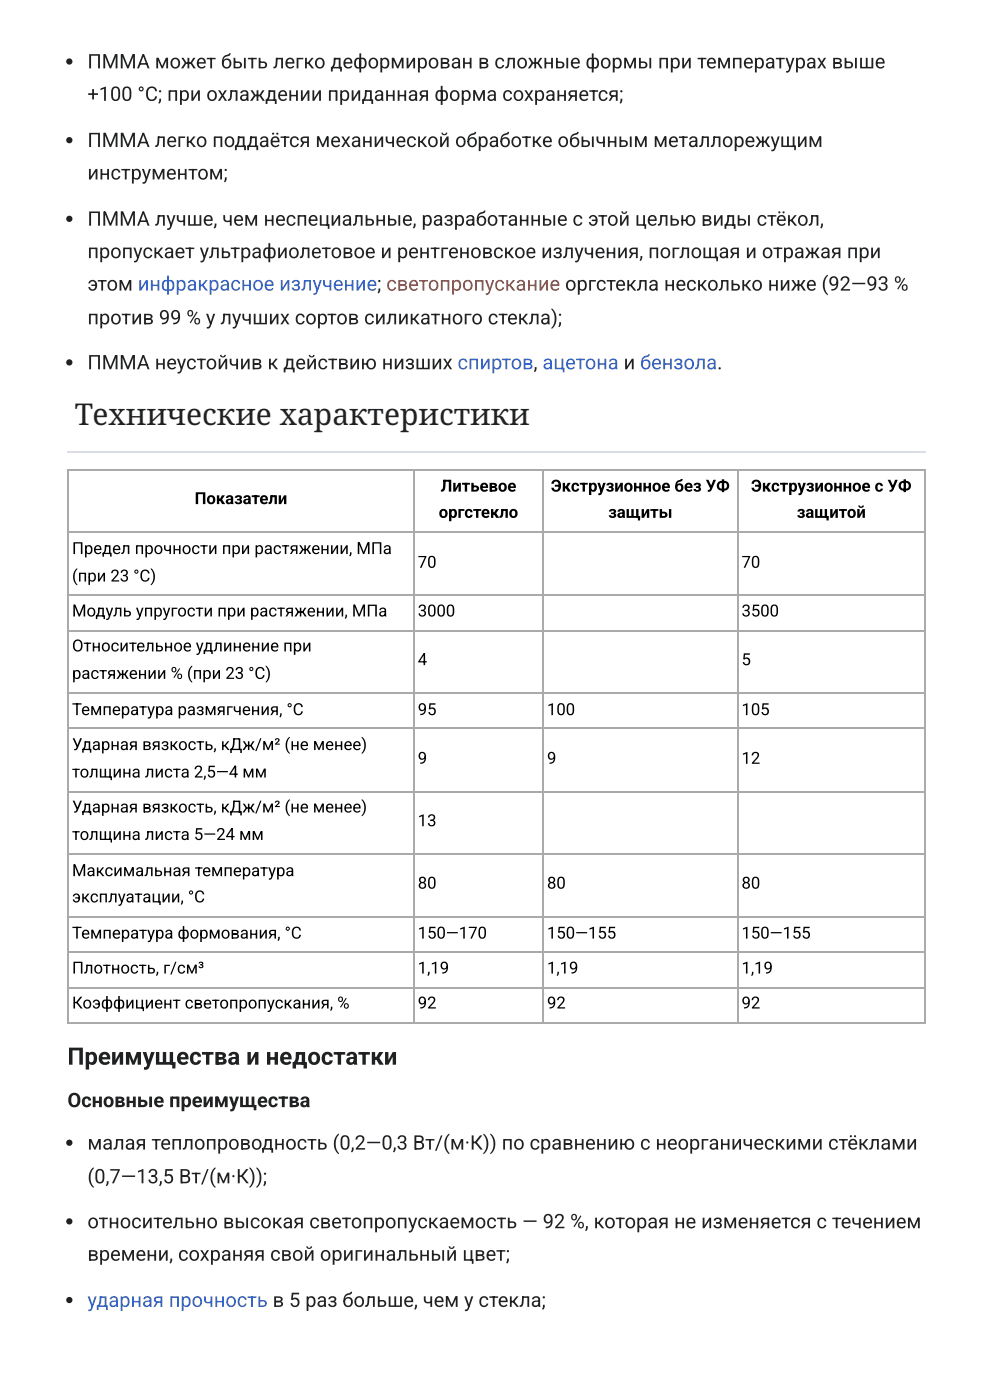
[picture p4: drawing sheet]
<svg xmlns="http://www.w3.org/2000/svg" width="210mm" height="297mm" viewBox="0 0 210 297" stroke-linecap="round" stroke-linejoin="round" font-family="sans-serif">
<defs><g id="words">
<text font-size="6.3" fill="#202122" x="15.9" y="90.2">Технические характеристики</text>
<text font-size="5.1" fill="#202122" x="14.3" y="225.6">Преимущества и недостатки</text>
<g font-size="4.2" fill="#202122">
<text x="18.5" y="14.5">ПММА может быть легко деформирован в сложные формы при температурах выше</text>
<text x="18.5" y="21.4">+100 °C; при охлаждении приданная форма сохраняется;</text>
<text x="18.5" y="31.2">ПММА легко поддаётся механической обработке обычным металлорежущим</text>
<text x="18.5" y="38">инструментом;</text>
<text x="18.5" y="47.8">ПММА лучше, чем неспециальные, разработанные с этой целью виды стёкол,</text>
<text x="18.5" y="54.7">пропускает ультрафиолетовое и рентгеновское излучения, поглощая и отражая при</text>
<text x="18.5" y="61.6">этом инфракрасное излучение; светопропускание оргстекла несколько ниже (92—93 %</text>
<text x="18.5" y="68.7">против 99 % у лучших сортов силикатного стекла);</text>
<text x="18.5" y="78.3">ПММА неустойчив к действию низших спиртов, ацетона и бензола.</text>
<text x="14.3" y="234.6">Основные преимущества</text>
<text x="18.5" y="243.6">малая теплопроводность (0,2—0,3 Вт/(м·К)) по сравнению с неорганическими стёклами</text>
<text x="18.5" y="250.8">(0,7—13,5 Вт/(м·К));</text>
<text x="18.5" y="260.3">относительно высокая светопропускаемость — 92 %, которая не изменяется с течением</text>
<text x="18.5" y="267.2">времени, сохраняя свой оригинальный цвет;</text>
</g>
<text font-size="4.2" fill="#36c" x="18.5" y="277">ударная прочность в 5 раз больше, чем у стекла;</text>
<g font-size="3.5">
<text x="41.2" y="106.8">Показатели</text>
<text x="93.3" y="104.2">Литьевое</text>
<text x="116.7" y="104.2">Экструзионное без УФ</text>
<text x="159.1" y="104.2">Экструзионное с УФ</text>
<text x="92.9" y="109.7">оргстекло</text>
<text x="128.8" y="109.7">защиты</text>
<text x="168.8" y="109.7">защитой</text>
<text x="15.3" y="117.4">Предел прочности при растяжении, МПа</text>
<text x="15.3" y="123.2">(при 23 °C)</text>
<text x="88.5" y="120.3">70</text>
<text x="157.1" y="120.3">70</text>
<text x="15.3" y="130.6">Модуль упругости при растяжении, МПа</text>
<text x="88.5" y="130.6">3000</text>
<text x="157.1" y="130.6">3500</text>
<text x="15.3" y="138.1">Относительное удлинение при</text>
<text x="15.3" y="143.9">растяжении % (при 23 °C)</text>
<text x="88.5" y="141">4</text>
<text x="157.1" y="141">5</text>
<text x="15.3" y="151.5">Температура размягчения, °C</text>
<text x="88.5" y="151.5">95</text>
<text x="115.9" y="151.5">100</text>
<text x="157.1" y="151.5">105</text>
<text x="15.3" y="159">Ударная вязкость, кДж/м² (не менее)</text>
<text x="88.5" y="161.9">9</text>
<text x="115.9" y="161.9">9</text>
<text x="157.1" y="161.9">12</text>
<text x="15.3" y="164.8">толщина листа 2,5—4 мм</text>
<text x="15.3" y="172.2">Ударная вязкость, кДж/м² (не менее)</text>
<text x="15.3" y="178">толщина листа 5—24 мм</text>
<text x="88.5" y="175.1">13</text>
<text x="15.3" y="185.7">Максимальная температура</text>
<text x="15.3" y="191.2">эксплуатации, °С</text>
<text x="88.5" y="188.3">80</text>
<text x="115.9" y="188.3">80</text>
<text x="157.1" y="188.3">80</text>
<text x="15.3" y="198.9">Температура формования, °С</text>
<text x="88.5" y="198.9">150—170</text>
<text x="115.9" y="198.9">150—155</text>
<text x="157.1" y="198.9">150—155</text>
<text x="15.3" y="206.3">Плотность, г/см³</text>
<text x="88.5" y="206.3">1,19</text>
<text x="115.9" y="206.3">1,19</text>
<text x="157.1" y="206.3">1,19</text>
<text x="15.3" y="213.7">Коэффициент светопропускания, %</text>
<text x="88.5" y="213.7">92</text>
<text x="115.9" y="213.7">92</text>
<text x="157.1" y="213.7">92</text>
</g>
</g></defs>
<path d="M14.3 95.9h181.8" fill="none" stroke="#dadde3" stroke-width=".26"/>
<g fill="#fff">
<path d="M14.3 99.4h181.8v117.5h-181.8z"/>
<path d="M14.6 99.4h73v13.5h-73z"/>
<path d="M87.6 99.4h27.5v13.5h-27.5z"/>
<path d="M115.1 99.4h41v13.5h-41z"/>
<path d="M156.1 99.4h40v13.5h-40z"/>
<path d="M14.6 112.9h73v13.2h-73z"/>
<path d="M87.6 112.9h27.5v13.2h-27.5z"/>
<path d="M115.1 112.9h41v13.2h-41z"/>
<path d="M156.1 112.9h40v13.2h-40z"/>
<path d="M14.6 126.1h73v7.5h-73z"/>
<path d="M87.6 126.1h27.5v7.5h-27.5z"/>
<path d="M115.1 126.1h41v7.5h-41z"/>
<path d="M156.1 126.1h40v7.5h-40z"/>
<path d="M14.6 133.6h73v13.2h-73z"/>
<path d="M87.6 133.6h27.5v13.2h-27.5z"/>
<path d="M115.1 133.6h41v13.2h-41z"/>
<path d="M156.1 133.6h40v13.2h-40z"/>
<path d="M14.6 146.8h73v7.7h-73z"/>
<path d="M87.6 146.8h27.5v7.7h-27.5z"/>
<path d="M115.1 146.8h41v7.7h-41z"/>
<path d="M156.1 146.8h40v7.7h-40z"/>
<path d="M14.6 154.5h73v13.2h-73z"/>
<path d="M87.6 154.5h27.5v13.2h-27.5z"/>
<path d="M115.1 154.5h41v13.2h-41z"/>
<path d="M156.1 154.5h40v13.2h-40z"/>
<path d="M14.6 167.7h73v13.2h-73z"/>
<path d="M87.6 167.7h27.5v13.2h-27.5z"/>
<path d="M115.1 167.7h41v13.2h-41z"/>
<path d="M156.1 167.7h40v13.2h-40z"/>
<path d="M14.6 180.9h73v13.5h-73z"/>
<path d="M87.6 180.9h27.5v13.5h-27.5z"/>
<path d="M115.1 180.9h41v13.5h-41z"/>
<path d="M156.1 180.9h40v13.5h-40z"/>
<path d="M14.6 194.4h73v7.4h-73z"/>
<path d="M87.6 194.4h27.5v7.4h-27.5z"/>
<path d="M115.1 194.4h41v7.4h-41z"/>
<path d="M156.1 194.4h40v7.4h-40z"/>
<path d="M14.6 201.8h73v7.4h-73z"/>
<path d="M87.6 201.8h27.5v7.4h-27.5z"/>
<path d="M115.1 201.8h41v7.4h-41z"/>
<path d="M156.1 201.8h40v7.4h-40z"/>
<path d="M14.6 209.2h73v7.7h-73z"/>
<path d="M87.6 209.2h27.5v7.7h-27.5z"/>
<path d="M115.1 209.2h41v7.7h-41z"/>
<path d="M156.1 209.2h40v7.7h-40z"/>
</g>
<g fill="none" stroke="#aaa" stroke-width=".26">
<path d="M14.3 99.6h181.8M14.4 99.4v117.5M87.7 99.4v117.5M115 99.4v117.5M156.2 99.4v117.5M195.9 99.4v117.5M14.3 112.8h181.8M14.3 126h181.8M14.3 133.7h181.8M14.3 146.9h181.8M14.3 154.3h181.8M14.3 167.8h181.8"/>
<path d="M14.3 181h181.8M14.3 194.3h181.8M14.3 201.7h181.8M14.3 209.4h181.8M14.3 216.8h181.8"/>
</g>
<g fill="#202122">
<circle cx="14.7" cy="13" r=".66"/>
<circle cx="14.7" cy="29.7" r=".66"/>
<circle cx="14.7" cy="46.4" r=".66"/>
<circle cx="14.7" cy="76.8" r=".66"/>
<circle cx="14.7" cy="242.2" r=".66"/>
<circle cx="14.7" cy="258.8" r=".66"/>
<circle cx="14.7" cy="275.5" r=".66"/>
</g>
<use href="#words"/>
</svg>
